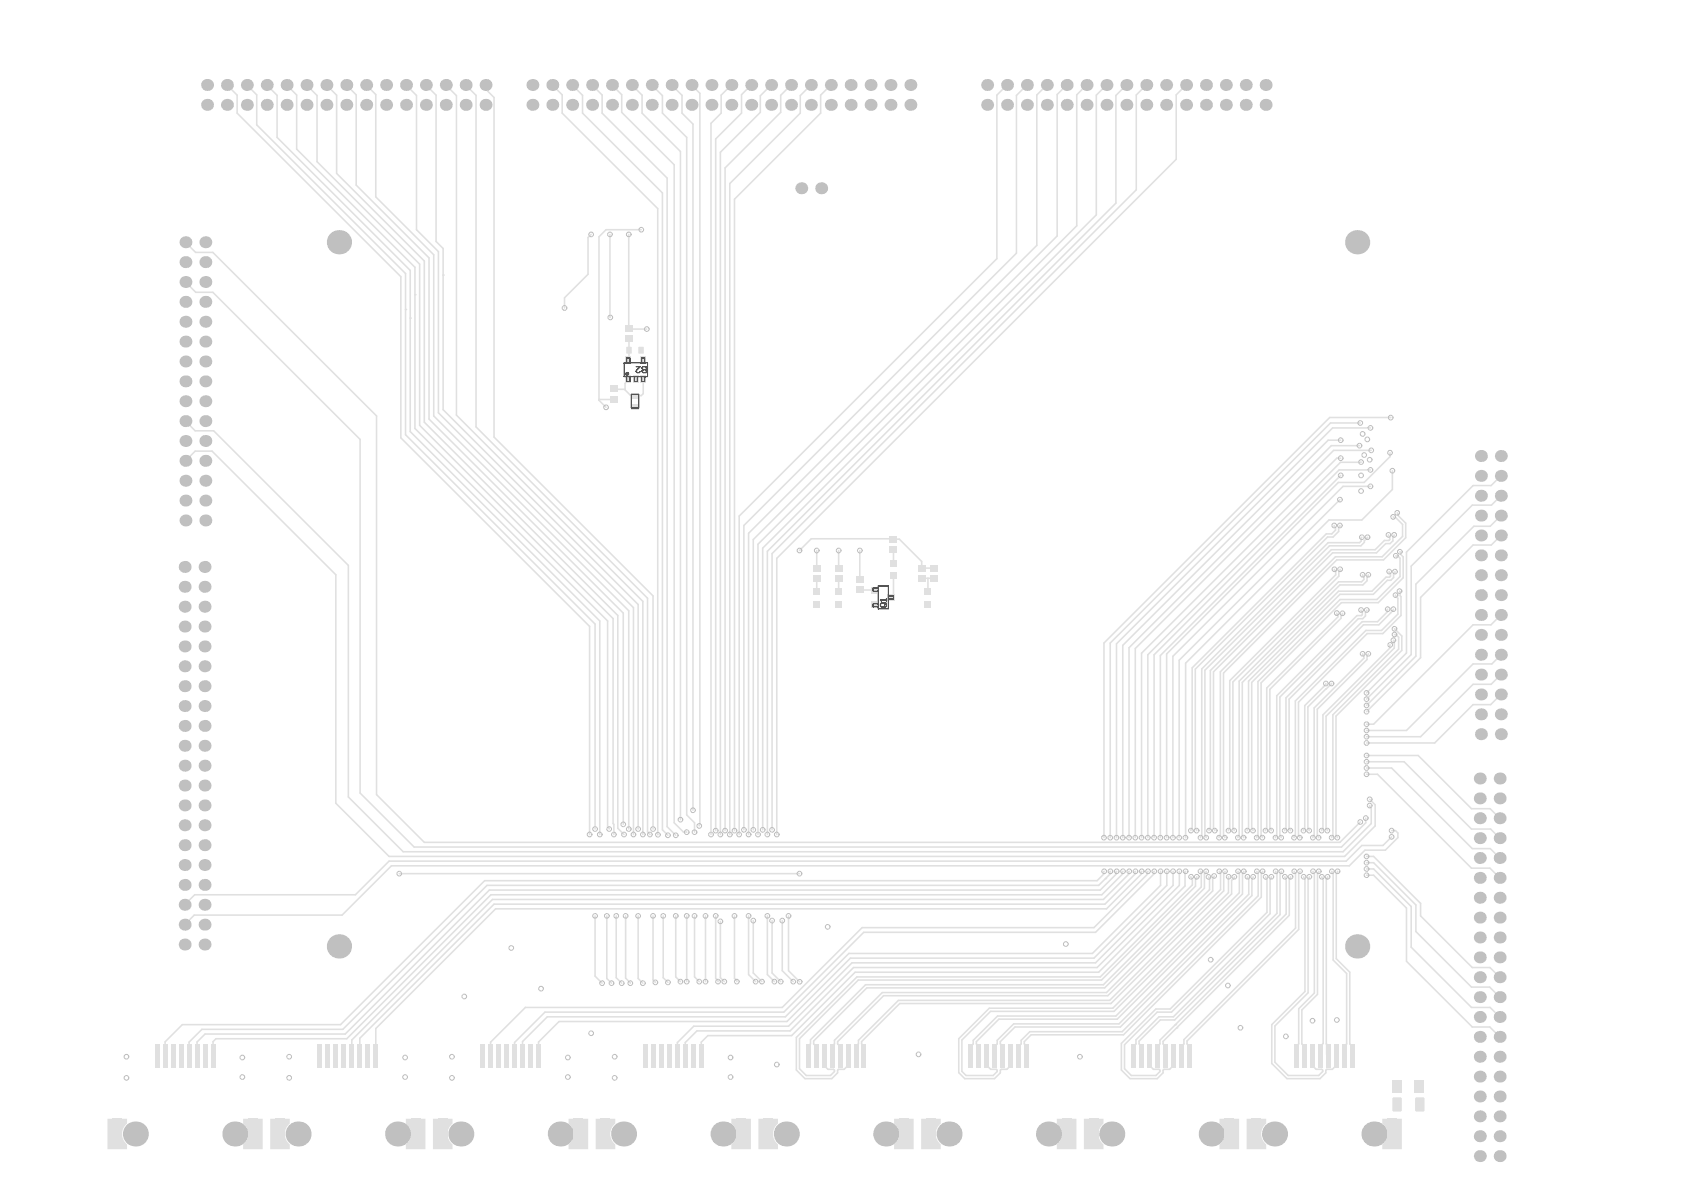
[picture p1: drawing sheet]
<svg xmlns="http://www.w3.org/2000/svg" width="297mm" height="210mm" viewBox="0 0 297 210" stroke-linecap="round" stroke-linejoin="round" font-family="sans-serif">
<g fill="#e0e0e0">
<path d="M42.9 197.3h3.4v5.4h-3.4v-.8a2.35 2.35 0 0 0 0-3.7z"/>
<path d="M19 197.3h3.4v.9a2.35 2.35 0 0 0 0 3.7v.8h-3.4z"/>
<path d="M219.9 197.3h3.4v.9a2.35 2.35 0 0 0 0 3.7v.8h-3.4z"/>
<path d="M243.8 197.3h3.5v5.4h-3.5v-.8a2.35 2.35 0 0 0 0-3.7z"/>
<path d="M162.5 197.3h3.4v.9a2.35 2.35 0 0 0 0 3.7v.8h-3.4z"/>
<path d="M186.4 197.3h3.5v5.4h-3.5v-.8a2.35 2.35 0 0 0 0-3.7z"/>
<path d="M76.4 197.3h3.4v.9a2.35 2.35 0 0 0 0 3.7v.8h-3.4z"/>
<path d="M100.3 197.3h3.4v5.4h-3.4v-.8a2.35 2.35 0 0 0 0-3.7z"/>
<path d="M47.7 197.3h3.4v.9a2.35 2.35 0 0 0 0 3.7v.8h-3.4z"/>
<path d="M71.6 197.3h3.4v5.4h-3.4v-.8a2.35 2.35 0 0 0 0-3.7z"/>
<path d="M105.1 197.3h3.4v.9a2.35 2.35 0 0 0 0 3.7v.8h-3.4z"/>
<path d="M129 197.3h3.5v5.4h-3.5v-.8a2.35 2.35 0 0 0 0-3.7z"/>
<path d="M133.8 197.3h3.4v.9a2.35 2.35 0 0 0 0 3.7v.8h-3.4z"/>
<path d="M157.7 197.3h3.5v5.4h-3.5v-.8a2.35 2.35 0 0 0 0-3.7z"/>
<path d="M191.2 197.3h3.4v.9a2.35 2.35 0 0 0 0 3.7v.8h-3.4z"/>
<path d="M215.1 197.3h3.5v5.4h-3.5v-.8a2.35 2.35 0 0 0 0-3.7z"/>
</g>
<g fill="none" stroke="#e0e0e0" stroke-width=".28">
<path d="M40 15l1.8 1.8v3.2l28.9 28.8v28.4l33.3 33.3v36.7M43.5 15l1.8 1.7v5.3l26.2 26.2v28.5l33.5 33.4v36.1M47.1 15l1.8 1.8v7.4l23.5 23.5v28.4l33.4 33.4v37.7M50.6 15l1.7 1.8v9.5l20.9 20.8v28.5l34 33.9v36.3l.3 .4M54.1 15l1.8 1.8v11.7l18.1 18.1v28.4l34.1 34.1v36.2l.2 .1v1.8M57.6 15l1.8 1.8v13.8l15.4 15.4v28.5l34.2 34.1v37.5l1.1 1.1M61.1 15l1.7 1.7v16l12.9 12.8v28.4l34.2 34.2v37.3M64.6 15l1.7 1.7v18l10.2 10.2v28.5l34.4 34.3v38.5M71.6 15l1.9 1.8v23.7l3.8 3.9v28.4l34.4 34.4v40M75.1 15l1.8 1.8v25.8l1.3 1.2v28.5l34.4 34.3v39.6M78.6 15l1.9 1.9v56.3l32.9 32.9v41.1M82.1 15l1.9 1.8v58.5l30.2 30.2v41.3l.4 .4"/>
<path d="M85.7 15l.3 .3v.8l1.1 1.1v59.9l28.1 28v41.1M97.4 15l1.8 1.7v3.3l16.8 16.8v110.4M100.9 15l1.9 1.8v3.2l14 14v112.4l1 .9M104.4 15l1.8 1.8v3.2l11.5 11.4v114.4l1.5 1.5M107.9 15l1.8 1.7v3.1l9.2 9.3v116l1.6 1.7h.6M111.5 15l1.8 1.8v3.2l6.7 6.7v117.9M115 15l1.8 1.9v3.1l4.3 4.2v119.6l1.4 1.3v1.7M118.5 15l1.8 1.8v3.2l1.9 1.9v121M122 15l1.5 1.5v128.9l-.2 .3M129 15l-1.8 1.8v3.2l-1.8 1.8v125.4M132.5 15l-1.7 1.7v3.3l-4.6 4.5v122M136 15l-1.9 1.9v2.9l-7 7.1v120.3"/>
<path d="M139.5 15l-1.8 1.8v3l-9.8 9.8v116.9M143 15l-1.8 1.9v3.1l-12.5 12.4v114.8M146.5 15l-1.7 1.8v3.2l-15.2 15.1v111.4M177.6 15l-1.8 1.8v28.8l-45.4 45.4v56.2M181.1 15l-1.8 1.8v27.9l-48.1 48v53.7M184.6 15l-1.7 1.8v26.5l-50.9 50.8v53.1M188.2 15l-1.7 1.7v24.9l-53.6 53.6v51.2M191.7 15l-1.8 1.7v23.1l-56.2 56.2v51.2M195.2 15l-1.8 1.8v21.1l-58.9 58.8v49.7M198.7 15l-1.9 1.8v19l-61.4 61.4v50M202.2 15l-1.8 1.8v16.7l-64.2 64.2v48.7M209.2 15l-1.7 1.7v11.4l-70.5 70.4v48.7"/>
<path d="M32.7 42.7l1.8 1.8h3l28.9 28.9v66.8l8.4 8.4h161.5l3.6-3.6M32.7 49.7l1.8 1.9h3l26 25.9v62.4l9.6 9.5h163.5l4.3-4.3v-.8M71.5 54.6h.1M72.4 56.1h.1M73.2 52h.1M78.2 48.5h.1M104.3 41.3l-.6 .6v6.5l-4.1 4.1v1.8M107.6 41.3v14.7M110.9 41.3v16.7h3.2M110.9 59.8v3.7l-.1 .1M113.1 40.5h-6.2l-1.2 1.3v28.8l1.2 1.2M32.7 74.3l1.7 1.7h3.3l23.7 23.7v40.9l9.7 9.6h165.8l5-4.9v-2.8l-.3-.4"/>
<path d="M105.7 70.5h.1M108.3 70.4l-2.6 .1M108.3 68.6l2 .1M110.8 66.9v.2l-.5 .5v1.2l.8 .9h.8l.1 .1h1.1l.4-.4v-2.5M236.5 77.6h-2.2l-36.3 36.2v34M239.8 78.6h-5l-35.7 35.7v33.5M239.9 74.6h-5.2l-38.9 38.8v34.4M241.7 75.5h-6.6l-38.2 38.1v34.2M241.9 79.4h-6.7l-34.9 35v33.4M245.2 79.9v.6l-4.6 4.6h-4.5l-30.3 30.3v32.4M245.3 73.7l-10.8-.1-39.8 39.8v34.4M32.7 81.3l1.7-1.7h3l21.8 21.8v40.3l9.4 9.4h168.6l5.4-5.4v-3.7l-1-1"/>
<path d="M141 97.1l2.1-2.1 15.5 .1 4 3.9v1.2h2.2M144.1 97.1v3.1M147.9 97.1v3.1M151.7 97.1v5M157.6 96.9v2.4M235.3 92.7l.3 .4v.4l-.7 .7h-1l-23.6 23.6v28.3l-.2 .4M236.3 88.1l-28.3 28.4v31.3M236.3 92.7l-.2 .4v.6l-1 1h-.9l-23.4 23.3v28.1l.3 .4M236.5 80.8h-.7l-34.4 34.4v32.6M236.5 83.9l-31.8 31.7v32.2M240.1 81.5h-3.7l-33.9 34v32.3M240.2 94.8l-.1 .6-.3 .3h-5.5l-22.3 22.3v29.4l-.2 .4"/>
<path d="M241.2 94.8v.1l-.5 .5v.3l-.7 .6h-5.5l-22 21.9v29.2l.3 .4M241.7 85.8h-4.8l-30 30v32M241.7 82.9h-5.5l-32.6 32.6v32.3M244.9 94.3l.2 .4v.5l-.1 .1h-.8l-1.6 1.7h-7.8l-21.3 21.3v27.8l-.2 .4M245.6 83v3.3l-5.4 5.4h-5.8l-25.3 25.3v30.8M245.7 91.2l.5 .1 1.2 1.2v2.1l-3.6 3.6h-8.2l-20.3 20.3v28.9l-.3 .4M245.9 94.3l-.2 .4v.7l-.5 .5h-.8l-1.6 1.6h-7.7l-21.1 21v27.6l.3 .4M246.2 98l.4 .1 .4 .4v3.2l-4.1 4h-6.5l-14.5 14.5v27.2l-.2 .4M246.4 90.5l.2 .4 1.4 1.4v2.5l-4 4h-8.2l-20 19.9v28.7l.2 .4M246.9 97.3l.1 .4 .5 .5v3.7l-4.4 4.4h-6.5l-14.2 14.2v26.9l.3 .4M264.7 90.9l-1.8 1.9h-2.9l-10.3 10.2v12.7l-8.7 8.7M264.7 94.5l-1.7 1.6h-3.2l-9.2 9.3v10.6l-9.6 9.5"/>
<path d="M264.7 83.9l-1.7 1.7h-3.2l-11.7 11.8v17.8l-7.1 7M264.7 87.4l-1.6 1.7h-3.4l-10.8 10.8v15.6l-7.9 7.8M144.1 102v2.4M147.9 102v2.4M151.7 103.9l.1 .2h2.2M157.6 101.5h.1M157.6 101.5v3.9M162.6 102h2.2M163.7 104.4h.1M163.7 102v2.4M235.4 100.4l.2 .4v.6l-18.7 18.7v26l-.2 .4M235.8 108.1l.2 .4v.3l-12.6 12.6v24.7l-.2 .4"/>
<path d="M236.4 100.4l-.2 .4v.8l-18.7 18.7v25.8l.2 .4M236.8 108.2l-.3 .4v.5l-12.5 12.5v24.5l.2 .4M240.1 107.6l.2 .4v.4l-.2 .2h-.7l-14.2 14.1v24.7l-.2 .4M240.4 101.4l.2 .4v.4l-.4 .4h-4.1l-17.5 17.5v27.3l-.3 .4M240.4 115.3l.2 .4v.4l-8.8 8.8v22.5l-.2 .4M241.1 107.6l-.2 .4v.6l-.5 .5h-.8l-13.8 13.9v24.4l.2 .4M241.4 115.3l-.3 .4v.6l-8.7 8.8v22.3l.2 .4M241.4 101.4l-.3 .4v.6l-.7 .8h-4.1l-17.2 17.2v27l.3 .4M244.8 107.5l-.1 .5-1.7 1.7h-2.7l-13.5 13.4v23l-.2 .4M245 100.8l.3 .4v.4l-.2 .2h-.6l-2.5 2.5h-5.9l-15.9 15.8v26l-.2 .4M245.2 113.8v.5l-11.8 11.8v20l-.3 .4M245.8 107.5l-.5 .6-2.1 2.1h-2.7l-13.1 13.1v22.8l.2 .4"/>
<path d="M245.8 112.9l.1 .6v.8l-12 12v19.8l.2 .4M246 110.9h.1M246 111.9l.7 .5v2.1l-11.6 11.6v21.3l-.2 .4M246 110.9l1.3 1.3v2.5l-11.6 11.6v21.1l.2 .4M246.1 100.8l-.3 .4v.7l-.5 .5h-.6l-2.5 2.4h-5.9l-15.5 15.6v25.7l.2 .4M246.2 105v.1l.4 .4v2.8l-2.9 2.9h-2.8l-12.4 12.4v23.8l-.2 .4M246.9 104.3l.1 .1v.7l.1 .1v3.4l-3.2 3.2h-2.7l-12.2 12.1v23.5l.3 .4M264.7 119l-1.7 1.7h-3.2l-9.2 9.2h-9.6M264.7 108.5l-1.7 1.7h-3.2l-17.5 17.5h-1.3M264.7 115.5l-1.6 1.6h-3.3l-11.7 11.7h-7.1M233.9 120.6l-.4 .5-3.4 3.4v21.6l-.2 .4M234.9 120.6l-4.2 4.1v21.4l.2 .4"/>
<path d="M241 136.6h2l16.6 16.5h3.2l1.7 1.7M241 135.5h4.5l14.2 14.2h3.2l1.6 1.6M241 134.4h6.7l11.9 11.8h3.3l1.6 1.6M241 133.3h9.2l9.4 9.3h3.2l1.7 1.7M264.7 122.5l-1.8 1.8h-3.1l-6.7 6.8h-12.1M70.4 154.1h70.6M114.6 147.2h.1M194.8 153.7l-.1 .5-1.2 1.1h-108l-25.4 25.4h-27.9l-3.1 3.1v2.5M195 155h.1M195.9 153.7l-.1 .5-2 2h-107.9l-25.4 25.4h-24.9l-2.2 2.2v2.5M197 153.7l-.1 .5-2.8 2.8h-107.8l-25.4 25.4h-24.7l-1.4 1.4v2.5M198.1 153.7l-.1 .5-3.7 3.6h-107.7l-25.4 25.4h-23.1l-.5 .5v2.6"/>
<path d="M199.2 153.7l-.1 .5-4.5 4.5h-107.7l-24.8 24.7v2.9M200.3 153.7l-.1 .5-5.3 5.3h-107.8l-23.6 23.6v3.2M201.4 153.7l-.1 .5-6.1 6.1h-107.8l-21.1 21.1v4.9M202.5 153.7l-.1 .5-9.4 9.4h-40.9l-14.1 14.1h-45.3l-6.2 6.1v2.5M203.6 153.7l-.1 .5-10.3 10.3h-40.9l-14 14h-42.2l-5.3 5.4v2.4M204.7 153.7v2.5l-12 12h-43l-11.2 11.2h-42l-4.3 4.3v2.6M205.8 153.7v2.5l-12.8 12.8h-43l-11.2 11.2h-40.2l-3.6 3.6v2.5M206.9 153.7v2.5l-13.7 13.6h-42.9l-11.2 11.2h-16.7l-2.9 2.9v2.4M208 153.7v2.5l-14.5 14.5h-42.9l-11.2 11.1h-16.5l-2 2.1v2.4M209.1 153.7l-.1 .1v2.5l-15.2 15.2h-43l-11.2 11.2h-14.7l-1.2 1.1v2.5M210.1 154.7l-.1 .1 .3 .2v1.1l-16.2 16.2h-42.9l-10.7 10.7v5.7l1.5 1.6h4.7l1-1.1v-.4l.2-.2h1l.7-.7v-1.6M211.1 154.7l-.2 .3v1.3l-16.6 16.6h-42.9l-10.4 10.3v5.3l1.2 1.2h4.3l.7-.7-.2-.4h-1l-.6-.7v-1.6"/>
<path d="M211.8 153.7l.1 .4v2.3l-17.3 17.3h-41.9l-9.7 9.7v.7l-.5 .5v1.7M212.8 153.7l-.4 .4v2.6l-17.5 17.6h-42l-9.4 9.3v.5l.4 .5v1.7M213.2 154.7l.1 .4v1.8l-18.1 18.2h-39.6l-8.4 8.4v.6l-.4 .5v1.7M214.2 154.5l-.3 .4v2.3l-18.5 18.4h-39.5l-8.2 8.1v.4l.5 .5v1.7M215.1 153.7l.2 .4v2.8l-19.6 19.6h-37.2l-7.1 7v.6l-.4 .5v1.7M216.1 153.7l-.3 .4v3l-19.8 19.9h-37.3l-6.7 6.7v.4l.4 .5v1.7M216.7 154.7v2.8l-20.4 20.3h-21.8l-5.4 5.4v6l1.1 1.1h5.2l1-1.1v-.4l.2-.2h1l.7-.7v-1.6M217.7 154.7v.1l-.5 .5v2.4l-20.7 20.7h-21.8l-5 5v5.6l.7 .7h4.8l.7-.7v-.2l-.2-.2h-1l-.6-.7v-1.6M218.4 153.7l.2 .4v3.4l-21.8 21.7h-20.8l-4.3 4.3v.6l-.5 .5v1.7M219.4 153.7l-.2 .4v3.6l-22.1 22.1h-20.9l-4 3.9v.4l.4 .5v1.7M220 154.7l.3 .3v2.7l-22.9 22.9h-18.6l-2.9 2.9v.6l-.4 .5v1.7M221 154.7l-.2 .3v3l-23.2 23.2h-18.6l-2.6 2.5v.4l.5 .5v1.7"/>
<path d="M221.7 153.7l.2 .4v3.9l-24 24h-16.3l-1.5 1.5v.6l-.4 .5v1.7M222.7 153.7l-.2 .4v4.1l-24.3 24.3h-16.3l-1.2 1.2v.4l.4 .5v1.7M223.2 154.7l.3 .3v5.9l-17.1 17.1h-2.5l-6.1 6v4.7l1.5 1.6h4.8l1.1-1.1v-.4l.1-.2h1l.7-.7v-1.6M224.3 154.7l-.3 .3v6.2l-17.4 17.3h-2.5l-5.7 5.8v4.2l1.1 1.2h4.4l.7-.7v-.2l-.2-.2h-1l-.6-.7v-1.6M225 153.7l.2 .4v7l-18.2 18.3h-2.6l-4 4v.7l-.5 .5v1.7M226 153.7l-.2 .4v7.2l-18.6 18.6h-2.5l-3.8 3.7v.5l.5 .5v1.7M226.6 154.7l.3 .3v6.2l-22.3 22.3v.6l-.4 .5v1.7M227.6 154.7l-.2 .3v6.5l-19.8 19.8M228.3 153.7l.2 .4v9.6l-19.7 19.7v.7l-.4 .5v1.7M229.3 153.7l-.2 .4v9.8l-19.7 19.7v.5l.4 .5v1.7M230 154.7l.2 .3v19.9l-5.9 5.8v6.9l2.7 2.7h5.8l1.1-1.1v-.4l.1-.2h1l.7-.7v-1.6M231 154.7l-.3 .3v20.1l-5.8 5.9v6.4l2.3 2.3h5.4l.7-.7v-.2l-.2-.2h-.9l-.7-.7v-1.6"/>
<path d="M231.6 153.7l.2 .4v21.1l-2.7 2.7v6.2l-.4 .5v1.7M232.6 153.7l-.2 .4v21.3l-2.8 2.8v5.9l.5 .5v1.7M233.2 154.7l.2 .3v29.1l-.5 .5v1.7M234.2 154.7l-.3 .3v29.1l.1 1.9 .3 .3M234.9 153.7l.3 .4v15.2l2.3 2.4v12.4l-.4 .5v1.7M235.9 153.7l-.2 .4v15l2.4 2.4v12.6l.4 .5v1.7M241 151.1h1.3l8.3 8.2v2.3l9.1 9.1h3.1l1.7 1.7M241 154.4h1.3l5.8 5.8v9.4l11.6 11.6h3.1l1.7 1.7M241 153.3h1.3l6.6 6.6v7.2l10.7 10.6h3.2l1.7 1.7M241 152.2h1.3l7.4 7.4v4.7l9.9 9.8h3.2l1.7 1.8M245.5 146.5h.7l.4 .4v.9l-2.2 2.2h-3.6l-2.8 2.7h-169l-8.7 8.7h-26l-1.7 1.7M245.5 147.6l-1.6 1.5h-3.7l-2.7 2.8h-168.9l-5.9 5.9h-28.4l-1.7 1.8"/>
<path d="M105 161.6v10.6l1.2 1.2M107 161.6v11l.9 .8M108.7 161.6v10.9l1 .9M110.4 161.6v10.9l.8 .9M112.6 161.6v11l.8 .8M115.2 161.6v11.2l.4 .5M117 161.6v10.9l.8 .8M119.2 161.6v10.7l.8 .8M121.1 161.6v11.5M122.5 161.6v10.7l.8 .8M124.4 161.6v11.5M126.2 161.6v11l.5 .4v.1"/>
<path d="M127.1 162.5v10l.7 .6M129.6 161.6v11l.4 .4v.1M132 161.6v10.3l1.3 1.2M132.9 162.4v9.2l1.5 1.5M135.4 161.6v10.3l1.2 1.2M136.2 162.4v9.2l1.5 1.5M138 162.4v8.8l1.9 1.9M139.1 161.6v9.6l1.9 2M207.3 180.7h.1M207.6 181.3h.1M207.6 181.3l-2.4 2.4v.4l.4 .5v1.7"/>
</g>
<g fill="none" stroke="#c0c0c0" stroke-width=".18">
<circle cx="99.6" cy="54.3" r=".41"/>
<circle cx="104.3" cy="41.3" r=".41"/>
<circle cx="107.6" cy="41.3" r=".41"/>
<circle cx="107.6" cy="56" r=".41"/>
<circle cx="110.9" cy="41.3" r=".41"/>
<circle cx="113.1" cy="40.5" r=".41"/>
<circle cx="114.1" cy="58" r=".41"/>
<circle cx="106.9" cy="71.8" r=".41"/>
<circle cx="236.5" cy="77.6" r=".41"/>
<circle cx="239.8" cy="78.6" r=".41"/>
<circle cx="239.9" cy="74.6" r=".41"/>
<circle cx="240.4" cy="76.5" r=".41"/>
<circle cx="241.2" cy="77.5" r=".41"/>
<circle cx="241.7" cy="75.5" r=".41"/>
<circle cx="241.9" cy="79.4" r=".41"/>
<circle cx="245.2" cy="79.9" r=".41"/>
<circle cx="245.3" cy="73.7" r=".41"/>
<circle cx="141" cy="97.1" r=".41"/>
<circle cx="144.1" cy="97.1" r=".41"/>
<circle cx="147.9" cy="97.1" r=".41"/>
<circle cx="151.7" cy="97.1" r=".41"/>
<circle cx="235.3" cy="92.7" r=".41"/>
<circle cx="236.3" cy="88.1" r=".41"/>
<circle cx="236.3" cy="92.7" r=".41"/>
<circle cx="236.5" cy="83.9" r=".41"/>
<circle cx="236.5" cy="80.8" r=".41"/>
<circle cx="240.1" cy="86.6" r=".41"/>
<circle cx="240.1" cy="81.5" r=".41"/>
<circle cx="240.1" cy="83.9" r=".41"/>
<circle cx="240.2" cy="94.8" r=".41"/>
<circle cx="240.6" cy="80.3" r=".41"/>
<circle cx="241.2" cy="94.8" r=".41"/>
<circle cx="241.6" cy="81.1" r=".41"/>
<circle cx="241.7" cy="82.9" r=".41"/>
<circle cx="241.7" cy="85.8" r=".41"/>
<circle cx="244.9" cy="94.3" r=".41"/>
<circle cx="245.6" cy="83" r=".41"/>
<circle cx="245.7" cy="91.2" r=".41"/>
<circle cx="245.9" cy="94.3" r=".41"/>
<circle cx="246.2" cy="98" r=".41"/>
<circle cx="246.4" cy="90.5" r=".41"/>
<circle cx="246.9" cy="97.3" r=".41"/>
<circle cx="235.4" cy="100.4" r=".41"/>
<circle cx="235.8" cy="108.1" r=".41"/>
<circle cx="236.4" cy="100.4" r=".41"/>
<circle cx="236.8" cy="108.2" r=".41"/>
<circle cx="240.1" cy="107.6" r=".41"/>
<circle cx="240.4" cy="101.4" r=".41"/>
<circle cx="240.4" cy="115.3" r=".41"/>
<circle cx="241.1" cy="107.6" r=".41"/>
<circle cx="241.4" cy="101.4" r=".41"/>
<circle cx="241.4" cy="115.3" r=".41"/>
<circle cx="244.8" cy="107.5" r=".41"/>
<circle cx="245" cy="100.8" r=".41"/>
<circle cx="245.2" cy="113.8" r=".41"/>
<circle cx="245.8" cy="107.5" r=".41"/>
<circle cx="245.8" cy="112.9" r=".41"/>
<circle cx="246" cy="110.9" r=".41"/>
<circle cx="246" cy="111.9" r=".41"/>
<circle cx="246.1" cy="100.8" r=".41"/>
<circle cx="246.2" cy="105" r=".41"/>
<circle cx="246.9" cy="104.3" r=".41"/>
<circle cx="233.9" cy="120.6" r=".41"/>
<circle cx="234.9" cy="120.6" r=".41"/>
<circle cx="241" cy="123.3" r=".41"/>
<circle cx="241" cy="134.4" r=".41"/>
<circle cx="241" cy="128.8" r=".41"/>
<circle cx="241" cy="127.7" r=".41"/>
<circle cx="241" cy="136.6" r=".41"/>
<circle cx="241" cy="125.5" r=".41"/>
<circle cx="241" cy="133.3" r=".41"/>
<circle cx="241" cy="129.9" r=".41"/>
<circle cx="241" cy="135.5" r=".41"/>
<circle cx="241" cy="124.4" r=".41"/>
<circle cx="241" cy="131.1" r=".41"/>
<circle cx="241" cy="122.2" r=".41"/>
<circle cx="70.4" cy="154.1" r=".41"/>
<circle cx="104" cy="147.2" r=".41"/>
<circle cx="105" cy="146.2" r=".41"/>
<circle cx="105.8" cy="147.2" r=".41"/>
<circle cx="107.5" cy="146.2" r=".41"/>
<circle cx="108.3" cy="147.2" r=".41"/>
<circle cx="109.9" cy="145.4" r=".41"/>
<circle cx="110.1" cy="147.2" r=".41"/>
<circle cx="110.9" cy="146.2" r=".41"/>
<circle cx="111.7" cy="147.2" r=".41"/>
<circle cx="112.6" cy="146.2" r=".41"/>
<circle cx="113.4" cy="147.2" r=".41"/>
<circle cx="114.6" cy="147.2" r=".41"/>
<circle cx="115.2" cy="146.2" r=".41"/>
<circle cx="116" cy="147.2" r=".41"/>
<circle cx="117.8" cy="147.3" r=".41"/>
<circle cx="119.2" cy="147.3" r=".41"/>
<circle cx="120" cy="144.6" r=".41"/>
<circle cx="121.1" cy="146.8" r=".41"/>
<circle cx="122.2" cy="142.9" r=".41"/>
<circle cx="122.5" cy="146.8" r=".41"/>
<circle cx="123.3" cy="145.7" r=".41"/>
<circle cx="125.4" cy="147.2" r=".41"/>
<circle cx="126.2" cy="146.5" r=".41"/>
<circle cx="127.1" cy="147.2" r=".41"/>
<circle cx="127.9" cy="146.5" r=".41"/>
<circle cx="128.7" cy="147.2" r=".41"/>
<circle cx="129.6" cy="146.5" r=".41"/>
<circle cx="130.4" cy="147.2" r=".41"/>
<circle cx="131.2" cy="146.4" r=".41"/>
<circle cx="132" cy="147.2" r=".41"/>
<circle cx="132.9" cy="146.4" r=".41"/>
<circle cx="133.7" cy="147.2" r=".41"/>
<circle cx="134.5" cy="146.4" r=".41"/>
<circle cx="135.4" cy="147.2" r=".41"/>
<circle cx="136.2" cy="146.4" r=".41"/>
<circle cx="137" cy="147.2" r=".41"/>
<circle cx="141" cy="154.1" r=".41"/>
<circle cx="194.7" cy="147.8" r=".41"/>
<circle cx="194.8" cy="153.7" r=".41"/>
<circle cx="195.8" cy="147.8" r=".41"/>
<circle cx="195.9" cy="153.7" r=".41"/>
<circle cx="196.9" cy="147.8" r=".41"/>
<circle cx="197" cy="153.7" r=".41"/>
<circle cx="198" cy="147.8" r=".41"/>
<circle cx="198.1" cy="153.7" r=".41"/>
<circle cx="199.1" cy="147.8" r=".41"/>
<circle cx="199.2" cy="153.7" r=".41"/>
<circle cx="200.3" cy="147.8" r=".41"/>
<circle cx="200.3" cy="153.7" r=".41"/>
<circle cx="201.4" cy="147.8" r=".41"/>
<circle cx="201.4" cy="153.7" r=".41"/>
<circle cx="202.5" cy="147.8" r=".41"/>
<circle cx="202.5" cy="153.7" r=".41"/>
<circle cx="203.6" cy="147.8" r=".41"/>
<circle cx="203.6" cy="153.7" r=".41"/>
<circle cx="204.7" cy="147.8" r=".41"/>
<circle cx="204.7" cy="153.7" r=".41"/>
<circle cx="205.8" cy="147.8" r=".41"/>
<circle cx="205.8" cy="153.7" r=".41"/>
<circle cx="206.9" cy="147.8" r=".41"/>
<circle cx="206.9" cy="153.7" r=".41"/>
<circle cx="208" cy="147.8" r=".41"/>
<circle cx="208" cy="153.7" r=".41"/>
<circle cx="209.1" cy="147.8" r=".41"/>
<circle cx="209.1" cy="153.7" r=".41"/>
<circle cx="210.1" cy="146.5" r=".41"/>
<circle cx="210.1" cy="154.7" r=".41"/>
<circle cx="211.1" cy="146.5" r=".41"/>
<circle cx="211.1" cy="154.7" r=".41"/>
<circle cx="211.8" cy="153.7" r=".41"/>
<circle cx="211.8" cy="147.8" r=".41"/>
<circle cx="212.8" cy="153.7" r=".41"/>
<circle cx="212.8" cy="147.8" r=".41"/>
<circle cx="213.2" cy="154.7" r=".41"/>
<circle cx="213.3" cy="146.5" r=".41"/>
<circle cx="214.2" cy="154.5" r=".41"/>
<circle cx="214.3" cy="146.5" r=".41"/>
<circle cx="215" cy="147.8" r=".41"/>
<circle cx="215.1" cy="153.7" r=".41"/>
<circle cx="216" cy="147.8" r=".41"/>
<circle cx="216.1" cy="153.7" r=".41"/>
<circle cx="216.7" cy="146.5" r=".41"/>
<circle cx="216.7" cy="154.7" r=".41"/>
<circle cx="217.7" cy="146.5" r=".41"/>
<circle cx="217.7" cy="154.7" r=".41"/>
<circle cx="218.3" cy="147.8" r=".41"/>
<circle cx="218.4" cy="153.7" r=".41"/>
<circle cx="219.4" cy="147.8" r=".41"/>
<circle cx="219.4" cy="153.7" r=".41"/>
<circle cx="220" cy="146.5" r=".41"/>
<circle cx="220" cy="154.7" r=".41"/>
<circle cx="221" cy="146.5" r=".41"/>
<circle cx="221" cy="154.7" r=".41"/>
<circle cx="221.7" cy="147.8" r=".41"/>
<circle cx="221.7" cy="153.7" r=".41"/>
<circle cx="222.7" cy="147.8" r=".41"/>
<circle cx="222.7" cy="153.7" r=".41"/>
<circle cx="223.2" cy="146.5" r=".41"/>
<circle cx="223.2" cy="154.7" r=".41"/>
<circle cx="224.2" cy="146.5" r=".41"/>
<circle cx="224.3" cy="154.7" r=".41"/>
<circle cx="225" cy="147.8" r=".41"/>
<circle cx="225" cy="153.7" r=".41"/>
<circle cx="226" cy="147.8" r=".41"/>
<circle cx="226" cy="153.7" r=".41"/>
<circle cx="226.6" cy="146.5" r=".41"/>
<circle cx="226.6" cy="154.7" r=".41"/>
<circle cx="227.6" cy="146.5" r=".41"/>
<circle cx="227.6" cy="154.7" r=".41"/>
<circle cx="228.3" cy="147.8" r=".41"/>
<circle cx="228.3" cy="153.7" r=".41"/>
<circle cx="229.3" cy="147.8" r=".41"/>
<circle cx="229.3" cy="153.7" r=".41"/>
<circle cx="229.9" cy="146.5" r=".41"/>
<circle cx="230" cy="154.7" r=".41"/>
<circle cx="230.9" cy="146.5" r=".41"/>
<circle cx="231" cy="154.7" r=".41"/>
<circle cx="231.6" cy="147.8" r=".41"/>
<circle cx="231.6" cy="153.7" r=".41"/>
<circle cx="232.6" cy="147.8" r=".41"/>
<circle cx="232.6" cy="153.7" r=".41"/>
<circle cx="233.1" cy="146.5" r=".41"/>
<circle cx="233.2" cy="154.7" r=".41"/>
<circle cx="234.1" cy="146.5" r=".41"/>
<circle cx="234.2" cy="154.7" r=".41"/>
<circle cx="234.9" cy="147.8" r=".41"/>
<circle cx="234.9" cy="153.7" r=".41"/>
<circle cx="235.9" cy="147.8" r=".41"/>
<circle cx="235.9" cy="153.7" r=".41"/>
<circle cx="239.9" cy="145" r=".41"/>
<circle cx="240.9" cy="144.3" r=".41"/>
<circle cx="241" cy="152.2" r=".41"/>
<circle cx="241" cy="154.4" r=".41"/>
<circle cx="241" cy="153.3" r=".41"/>
<circle cx="241" cy="151.1" r=".41"/>
<circle cx="241.6" cy="142.1" r=".41"/>
<circle cx="241.6" cy="141" r=".41"/>
<circle cx="245.5" cy="146.5" r=".41"/>
<circle cx="245.5" cy="147.6" r=".41"/>
<circle cx="81.9" cy="175.8" r=".41"/>
<circle cx="90.2" cy="167.2" r=".41"/>
<circle cx="95.4" cy="174.4" r=".41"/>
<circle cx="105" cy="161.6" r=".41"/>
<circle cx="106.2" cy="173.4" r=".41"/>
<circle cx="107" cy="161.6" r=".41"/>
<circle cx="107.9" cy="173.4" r=".41"/>
<circle cx="108.7" cy="161.6" r=".41"/>
<circle cx="109.7" cy="173.4" r=".41"/>
<circle cx="110.4" cy="161.6" r=".41"/>
<circle cx="111.2" cy="173.4" r=".41"/>
<circle cx="112.6" cy="161.6" r=".41"/>
<circle cx="113.4" cy="173.4" r=".41"/>
<circle cx="115.2" cy="161.6" r=".41"/>
<circle cx="115.6" cy="173.3" r=".41"/>
<circle cx="117" cy="161.6" r=".41"/>
<circle cx="117.8" cy="173.3" r=".41"/>
<circle cx="119.2" cy="161.6" r=".41"/>
<circle cx="120" cy="173.1" r=".41"/>
<circle cx="121.1" cy="173.1" r=".41"/>
<circle cx="121.1" cy="161.6" r=".41"/>
<circle cx="122.5" cy="161.6" r=".41"/>
<circle cx="123.3" cy="173.1" r=".41"/>
<circle cx="124.4" cy="173.1" r=".41"/>
<circle cx="124.4" cy="161.6" r=".41"/>
<circle cx="126.2" cy="161.6" r=".41"/>
<circle cx="126.7" cy="173.1" r=".41"/>
<circle cx="127.1" cy="162.5" r=".41"/>
<circle cx="127.8" cy="173.1" r=".41"/>
<circle cx="129.6" cy="161.6" r=".41"/>
<circle cx="130" cy="173.1" r=".41"/>
<circle cx="132" cy="161.6" r=".41"/>
<circle cx="132.9" cy="162.4" r=".41"/>
<circle cx="133.3" cy="173.1" r=".41"/>
<circle cx="134.4" cy="173.1" r=".41"/>
<circle cx="135.4" cy="161.6" r=".41"/>
<circle cx="136.2" cy="162.4" r=".41"/>
<circle cx="136.6" cy="173.1" r=".41"/>
<circle cx="137.7" cy="173.1" r=".41"/>
<circle cx="138" cy="162.4" r=".41"/>
<circle cx="139.1" cy="161.6" r=".41"/>
<circle cx="139.9" cy="173.1" r=".41"/>
<circle cx="141" cy="173.2" r=".41"/>
<circle cx="146" cy="163.5" r=".41"/>
<circle cx="188" cy="166.5" r=".41"/>
<circle cx="213.6" cy="169.3" r=".41"/>
<circle cx="216.6" cy="173.8" r=".41"/>
<circle cx="235.8" cy="179.9" r=".41"/>
<circle cx="22.3" cy="186.4" r=".41"/>
<circle cx="22.3" cy="190.1" r=".41"/>
<circle cx="42.7" cy="186.5" r=".41"/>
<circle cx="42.7" cy="190" r=".41"/>
<circle cx="51" cy="186.4" r=".41"/>
<circle cx="51" cy="190.1" r=".41"/>
<circle cx="71.5" cy="186.5" r=".41"/>
<circle cx="71.5" cy="190" r=".41"/>
<circle cx="79.7" cy="186.4" r=".41"/>
<circle cx="79.7" cy="190.1" r=".41"/>
<circle cx="100.2" cy="186.5" r=".41"/>
<circle cx="100.2" cy="190" r=".41"/>
<circle cx="104.3" cy="182.3" r=".41"/>
<circle cx="108.4" cy="186.4" r=".41"/>
<circle cx="108.4" cy="190.1" r=".41"/>
<circle cx="128.9" cy="186.5" r=".41"/>
<circle cx="128.9" cy="190" r=".41"/>
<circle cx="137" cy="187.8" r=".41"/>
<circle cx="162" cy="186" r=".41"/>
<circle cx="190.5" cy="186.4" r=".41"/>
<circle cx="218.8" cy="181.3" r=".41"/>
<circle cx="226.8" cy="182.8" r=".41"/>
<circle cx="231.5" cy="180" r=".41"/>
</g>
<g fill="#c0c0c0">
<circle cx="54.1" cy="15" r="1.05"/>
<circle cx="57.6" cy="15" r="1.05"/>
<circle cx="61.1" cy="15" r="1.05"/>
<circle cx="64.6" cy="15" r="1.05"/>
<circle cx="68.1" cy="15" r="1.05"/>
<circle cx="71.6" cy="15" r="1.05"/>
<circle cx="75.1" cy="15" r="1.05"/>
<circle cx="78.6" cy="15" r="1.05"/>
<circle cx="82.1" cy="15" r="1.05"/>
<circle cx="85.7" cy="15" r="1.05"/>
<circle cx="93.9" cy="15" r="1.05"/>
<circle cx="97.4" cy="15" r="1.05"/>
<circle cx="100.9" cy="18.5" r="1.05"/>
<circle cx="100.9" cy="15" r="1.05"/>
<circle cx="104.4" cy="18.5" r="1.05"/>
<circle cx="104.4" cy="15" r="1.05"/>
<circle cx="57.6" cy="18.5" r="1.05"/>
<circle cx="61.1" cy="18.5" r="1.05"/>
<circle cx="64.6" cy="18.5" r="1.05"/>
<circle cx="68.1" cy="18.5" r="1.05"/>
<circle cx="71.6" cy="18.5" r="1.05"/>
<circle cx="75.1" cy="18.5" r="1.05"/>
<circle cx="78.6" cy="18.5" r="1.05"/>
<circle cx="82.1" cy="18.5" r="1.05"/>
<circle cx="85.7" cy="18.5" r="1.05"/>
<circle cx="93.9" cy="18.5" r="1.05"/>
<circle cx="97.4" cy="18.5" r="1.05"/>
<circle cx="59.8" cy="42.7" r="2.14"/>
<circle cx="122" cy="18.5" r="1.05"/>
<circle cx="125.5" cy="18.5" r="1.05"/>
<circle cx="129" cy="18.5" r="1.05"/>
<circle cx="132.5" cy="18.5" r="1.05"/>
<circle cx="136" cy="18.5" r="1.05"/>
<circle cx="139.5" cy="18.5" r="1.05"/>
<circle cx="141.3" cy="33.2" r="1.05"/>
<circle cx="143" cy="18.5" r="1.05"/>
<circle cx="144.8" cy="33.2" r="1.05"/>
<circle cx="107.9" cy="18.5" r="1.05"/>
<circle cx="107.9" cy="15" r="1.05"/>
<circle cx="111.5" cy="18.5" r="1.05"/>
<circle cx="111.5" cy="15" r="1.05"/>
<circle cx="115" cy="18.5" r="1.05"/>
<circle cx="115" cy="15" r="1.05"/>
<circle cx="118.5" cy="18.5" r="1.05"/>
<circle cx="118.5" cy="15" r="1.05"/>
<circle cx="122" cy="15" r="1.05"/>
<circle cx="125.5" cy="15" r="1.05"/>
<circle cx="129" cy="15" r="1.05"/>
<circle cx="132.5" cy="15" r="1.05"/>
<circle cx="136" cy="15" r="1.05"/>
<circle cx="139.5" cy="15" r="1.05"/>
<circle cx="143" cy="15" r="1.05"/>
<circle cx="146.5" cy="15" r="1.05"/>
<circle cx="196.1" cy="200" r="2.21"/>
<circle cx="184.9" cy="200" r="2.21"/>
<circle cx="167.4" cy="200" r="2.21"/>
<circle cx="213.7" cy="200" r="2.21"/>
<circle cx="224.8" cy="200" r="2.21"/>
<circle cx="261" cy="203.9" r="1.05"/>
<circle cx="239.4" cy="166.9" r="2.14"/>
<circle cx="261" cy="196.9" r="1.05"/>
<circle cx="261" cy="193.4" r="1.05"/>
<circle cx="261" cy="189.9" r="1.05"/>
<circle cx="261" cy="172.4" r="1.05"/>
<circle cx="261" cy="168.9" r="1.05"/>
<circle cx="261" cy="165.4" r="1.05"/>
<circle cx="242.4" cy="200" r="2.21"/>
<circle cx="261" cy="147.8" r="1.05"/>
<circle cx="261" cy="144.3" r="1.05"/>
<circle cx="261" cy="137.3" r="1.05"/>
<circle cx="264.5" cy="203.9" r="1.05"/>
<circle cx="261" cy="200.4" r="1.05"/>
<circle cx="264.5" cy="200.4" r="1.05"/>
<circle cx="264.5" cy="196.9" r="1.05"/>
<circle cx="264.5" cy="193.4" r="1.05"/>
<circle cx="264.5" cy="189.9" r="1.05"/>
<circle cx="261" cy="186.4" r="1.05"/>
<circle cx="264.5" cy="186.4" r="1.05"/>
<circle cx="261" cy="182.9" r="1.05"/>
<circle cx="264.5" cy="182.9" r="1.05"/>
<circle cx="261" cy="179.4" r="1.05"/>
<circle cx="264.5" cy="179.4" r="1.05"/>
<circle cx="261" cy="175.9" r="1.05"/>
<circle cx="264.5" cy="175.9" r="1.05"/>
<circle cx="264.5" cy="172.4" r="1.05"/>
<circle cx="264.5" cy="168.9" r="1.05"/>
<circle cx="264.5" cy="165.4" r="1.05"/>
<circle cx="261" cy="161.9" r="1.05"/>
<circle cx="264.5" cy="161.9" r="1.05"/>
<circle cx="261" cy="158.4" r="1.05"/>
<circle cx="264.5" cy="158.4" r="1.05"/>
<circle cx="261" cy="154.8" r="1.05"/>
<circle cx="264.5" cy="154.8" r="1.05"/>
<circle cx="261" cy="151.3" r="1.05"/>
<circle cx="264.5" cy="151.3" r="1.05"/>
<circle cx="264.5" cy="147.8" r="1.05"/>
<circle cx="264.5" cy="144.3" r="1.05"/>
<circle cx="261" cy="140.8" r="1.05"/>
<circle cx="264.5" cy="140.8" r="1.05"/>
<circle cx="264.5" cy="137.3" r="1.05"/>
<circle cx="261.2" cy="129.5" r="1.05"/>
<circle cx="264.7" cy="129.5" r="1.05"/>
<circle cx="261.2" cy="126" r="1.05"/>
<circle cx="264.7" cy="126" r="1.05"/>
<circle cx="261.2" cy="122.5" r="1.05"/>
<circle cx="264.7" cy="122.5" r="1.05"/>
<circle cx="261.2" cy="119" r="1.05"/>
<circle cx="264.7" cy="119" r="1.05"/>
<circle cx="261.2" cy="115.5" r="1.05"/>
<circle cx="264.7" cy="115.5" r="1.05"/>
<circle cx="261.2" cy="112" r="1.05"/>
<circle cx="264.7" cy="112" r="1.05"/>
<circle cx="261.2" cy="108.5" r="1.05"/>
<circle cx="264.7" cy="108.5" r="1.05"/>
<circle cx="261.2" cy="105" r="1.05"/>
<circle cx="264.7" cy="105" r="1.05"/>
<circle cx="261.2" cy="101.5" r="1.05"/>
<circle cx="264.7" cy="101.5" r="1.05"/>
<circle cx="261.2" cy="98" r="1.05"/>
<circle cx="264.7" cy="98" r="1.05"/>
<circle cx="261.2" cy="94.5" r="1.05"/>
<circle cx="264.7" cy="94.5" r="1.05"/>
<circle cx="261.2" cy="90.9" r="1.05"/>
<circle cx="264.7" cy="90.9" r="1.05"/>
<circle cx="261.2" cy="87.4" r="1.05"/>
<circle cx="264.7" cy="87.4" r="1.05"/>
<circle cx="23.9" cy="200" r="2.21"/>
<circle cx="156.2" cy="200" r="2.21"/>
<circle cx="188.2" cy="18.5" r="1.05"/>
<circle cx="150.1" cy="18.5" r="1.05"/>
<circle cx="157.1" cy="18.5" r="1.05"/>
<circle cx="174.1" cy="18.5" r="1.05"/>
<circle cx="177.6" cy="18.5" r="1.05"/>
<circle cx="181.1" cy="18.5" r="1.05"/>
<circle cx="184.6" cy="18.5" r="1.05"/>
<circle cx="146.5" cy="18.5" r="1.05"/>
<circle cx="160.6" cy="18.5" r="1.05"/>
<circle cx="153.6" cy="18.5" r="1.05"/>
<circle cx="191.7" cy="18.5" r="1.05"/>
<circle cx="195.2" cy="18.5" r="1.05"/>
<circle cx="198.7" cy="18.5" r="1.05"/>
<circle cx="202.2" cy="18.5" r="1.05"/>
<circle cx="205.7" cy="18.5" r="1.05"/>
<circle cx="209.2" cy="18.5" r="1.05"/>
<circle cx="181.1" cy="15" r="1.05"/>
<circle cx="174.1" cy="15" r="1.05"/>
<circle cx="157.1" cy="15" r="1.05"/>
<circle cx="150.1" cy="15" r="1.05"/>
<circle cx="153.6" cy="15" r="1.05"/>
<circle cx="160.6" cy="15" r="1.05"/>
<circle cx="184.6" cy="15" r="1.05"/>
<circle cx="188.2" cy="15" r="1.05"/>
<circle cx="177.6" cy="15" r="1.05"/>
<circle cx="191.7" cy="15" r="1.05"/>
<circle cx="195.2" cy="15" r="1.05"/>
<circle cx="198.7" cy="15" r="1.05"/>
<circle cx="202.2" cy="15" r="1.05"/>
<circle cx="205.7" cy="15" r="1.05"/>
<circle cx="209.2" cy="15" r="1.05"/>
<circle cx="264.7" cy="83.9" r="1.05"/>
<circle cx="261.2" cy="83.9" r="1.05"/>
<circle cx="261.2" cy="80.4" r="1.05"/>
<circle cx="264.7" cy="80.4" r="1.05"/>
<circle cx="223.2" cy="15" r="1.05"/>
<circle cx="239.4" cy="42.7" r="2.14"/>
<circle cx="212.7" cy="18.5" r="1.05"/>
<circle cx="216.2" cy="18.5" r="1.05"/>
<circle cx="219.7" cy="18.5" r="1.05"/>
<circle cx="223.2" cy="18.5" r="1.05"/>
<circle cx="212.7" cy="15" r="1.05"/>
<circle cx="216.2" cy="15" r="1.05"/>
<circle cx="219.7" cy="15" r="1.05"/>
<circle cx="138.7" cy="200" r="2.21"/>
<circle cx="127.5" cy="200" r="2.21"/>
<circle cx="32.6" cy="166.6" r="1.05"/>
<circle cx="36.1" cy="166.6" r="1.05"/>
<circle cx="41.4" cy="200" r="2.21"/>
<circle cx="70.1" cy="200" r="2.21"/>
<circle cx="52.6" cy="200" r="2.21"/>
<circle cx="59.8" cy="166.9" r="2.14"/>
<circle cx="110" cy="200" r="2.21"/>
<circle cx="32.6" cy="163.1" r="1.05"/>
<circle cx="32.6" cy="159.6" r="1.05"/>
<circle cx="32.6" cy="156.1" r="1.05"/>
<circle cx="32.6" cy="152.6" r="1.05"/>
<circle cx="32.6" cy="138.6" r="1.05"/>
<circle cx="32.6" cy="142.1" r="1.05"/>
<circle cx="32.6" cy="149.1" r="1.05"/>
<circle cx="32.6" cy="145.6" r="1.05"/>
<circle cx="36.1" cy="163.1" r="1.05"/>
<circle cx="36.1" cy="159.6" r="1.05"/>
<circle cx="36.1" cy="156.1" r="1.05"/>
<circle cx="36.1" cy="149.1" r="1.05"/>
<circle cx="36.1" cy="152.6" r="1.05"/>
<circle cx="36.1" cy="145.6" r="1.05"/>
<circle cx="36.1" cy="142.1" r="1.05"/>
<circle cx="32.6" cy="135.1" r="1.05"/>
<circle cx="32.6" cy="131.6" r="1.05"/>
<circle cx="32.6" cy="128" r="1.05"/>
<circle cx="32.6" cy="124.5" r="1.05"/>
<circle cx="32.6" cy="121" r="1.05"/>
<circle cx="32.6" cy="117.5" r="1.05"/>
<circle cx="32.6" cy="114" r="1.05"/>
<circle cx="32.6" cy="110.5" r="1.05"/>
<circle cx="32.6" cy="107" r="1.05"/>
<circle cx="32.6" cy="103.5" r="1.05"/>
<circle cx="32.6" cy="100" r="1.05"/>
<circle cx="32.7" cy="91.8" r="1.05"/>
<circle cx="32.7" cy="88.3" r="1.05"/>
<circle cx="32.7" cy="84.8" r="1.05"/>
<circle cx="32.7" cy="81.3" r="1.05"/>
<circle cx="36.1" cy="138.6" r="1.05"/>
<circle cx="36.1" cy="135.1" r="1.05"/>
<circle cx="36.1" cy="131.6" r="1.05"/>
<circle cx="36.1" cy="128" r="1.05"/>
<circle cx="36.1" cy="124.5" r="1.05"/>
<circle cx="36.1" cy="121" r="1.05"/>
<circle cx="36.1" cy="117.5" r="1.05"/>
<circle cx="36.1" cy="114" r="1.05"/>
<circle cx="36.1" cy="110.5" r="1.05"/>
<circle cx="36.1" cy="107" r="1.05"/>
<circle cx="36.1" cy="103.5" r="1.05"/>
<circle cx="36.1" cy="100" r="1.05"/>
<circle cx="36.2" cy="91.8" r="1.05"/>
<circle cx="36.2" cy="88.3" r="1.05"/>
<circle cx="36.2" cy="84.8" r="1.05"/>
<circle cx="36.2" cy="81.3" r="1.05"/>
<circle cx="36.2" cy="77.8" r="1.05"/>
<circle cx="32.7" cy="77.8" r="1.05"/>
<circle cx="32.7" cy="74.3" r="1.05"/>
<circle cx="32.7" cy="70.8" r="1.05"/>
<circle cx="32.7" cy="53.2" r="1.05"/>
<circle cx="32.7" cy="49.7" r="1.05"/>
<circle cx="32.7" cy="46.2" r="1.05"/>
<circle cx="32.7" cy="42.7" r="1.05"/>
<circle cx="32.7" cy="67.3" r="1.05"/>
<circle cx="32.7" cy="63.8" r="1.05"/>
<circle cx="32.7" cy="60.3" r="1.05"/>
<circle cx="32.7" cy="56.7" r="1.05"/>
<circle cx="36.2" cy="74.3" r="1.05"/>
<circle cx="36.2" cy="70.8" r="1.05"/>
<circle cx="36.2" cy="42.7" r="1.05"/>
<circle cx="36.2" cy="46.2" r="1.05"/>
<circle cx="36.2" cy="49.7" r="1.05"/>
<circle cx="36.2" cy="53.2" r="1.05"/>
<circle cx="36.2" cy="56.7" r="1.05"/>
<circle cx="36.2" cy="60.3" r="1.05"/>
<circle cx="36.2" cy="63.8" r="1.05"/>
<circle cx="36.2" cy="67.3" r="1.05"/>
<circle cx="36.5" cy="15" r="1.05"/>
<circle cx="36.5" cy="18.5" r="1.05"/>
<circle cx="40" cy="18.5" r="1.05"/>
<circle cx="40" cy="15" r="1.05"/>
<circle cx="43.5" cy="18.5" r="1.05"/>
<circle cx="43.5" cy="15" r="1.05"/>
<circle cx="47.1" cy="18.5" r="1.05"/>
<circle cx="47.1" cy="15" r="1.05"/>
<circle cx="50.6" cy="18.5" r="1.05"/>
<circle cx="50.6" cy="15" r="1.05"/>
<circle cx="54.1" cy="18.5" r="1.05"/>
<circle cx="81.3" cy="200" r="2.21"/>
<circle cx="98.8" cy="200" r="2.21"/>
</g>
<g fill="#e0e0e0">
<path d="M111.4 69.3h1.2v1h-1.2z" fill-rule="evenodd"/>
<path d="M111.4 71.2h1.2v1h-1.2z" fill-rule="evenodd"/>
<path d="M153.8 103.5h1.2v1.1h-1.2z" fill-rule="evenodd"/>
<path d="M153.8 106.1h1.2v1.1h-1.2z" fill-rule="evenodd"/>
<path d="M156.6 104.8h1.2v1.1h-1.2z" fill-rule="evenodd"/>
<path d="M143.5 106.1h1.1v1.1h-1.1z" fill-rule="evenodd"/>
<path d="M147.4 106.1h1.1v1.1h-1.1z" fill-rule="evenodd"/>
<path d="M163.1 106.1h1.1v1.1h-1.1z" fill-rule="evenodd"/>
<path d="M111.7 66.3h.9v1.2h-.9z" fill-rule="evenodd"/>
<path d="M112.6 61.3l.1-.1h.7l.2 .1v.9l-.2 .2h-.7l-.1-.2z" fill-rule="evenodd"/>
<path d="M113 62.9h.9v1.3h-.9z" fill-rule="evenodd"/>
<path d="M249.5 190.5h1.6v2.3h-1.6z" fill-rule="evenodd"/>
<path d="M249.6 193.8l.3-.2h1.1l.3 .2v2l-.3 .3h-1.1l-.3-.3z" fill-rule="evenodd"/>
<path d="M37.2 184.1h.8v4.3h-.8z" fill-rule="evenodd"/>
<path d="M35.7 184.1h.9v4.3h-.9z" fill-rule="evenodd"/>
<path d="M34.3 184.1h.9v4.3h-.9z" fill-rule="evenodd"/>
<path d="M32.9 184.1h.9v4.3h-.9z" fill-rule="evenodd"/>
<path d="M31.5 184.1h.9v4.3h-.9z" fill-rule="evenodd"/>
<path d="M30.1 184.1h.9v4.3h-.9z" fill-rule="evenodd"/>
<path d="M28.7 184.1h.8v4.3h-.8z" fill-rule="evenodd"/>
<path d="M27.3 184.1h.8v4.3h-.8z" fill-rule="evenodd"/>
<path d="M43.8 197.3h1.6v5.4h-1.6z" fill-rule="evenodd"/>
<path d="M19.9 197.3h1.6v5.4h-1.6z" fill-rule="evenodd"/>
<path d="M245.6 193.8l.3-.2h1.1l.3 .2v2l-.3 .3h-1.1l-.3-.3z" fill-rule="evenodd"/>
<path d="M245.6 190.5h1.7v2.3h-1.7z" fill-rule="evenodd"/>
<path d="M220.8 197.3h1.6v5.4h-1.6z" fill-rule="evenodd"/>
<path d="M244.7 197.3h1.7v5.4h-1.7z" fill-rule="evenodd"/>
<path d="M163.4 197.3h1.6v5.4h-1.6z" fill-rule="evenodd"/>
<path d="M187.3 197.3h1.7v5.4h-1.7z" fill-rule="evenodd"/>
<path d="M77.3 197.3h1.6v5.4h-1.6z" fill-rule="evenodd"/>
<path d="M101.2 197.3h1.7v5.4h-1.7z" fill-rule="evenodd"/>
<path d="M48.6 197.3h1.6v5.4h-1.6z" fill-rule="evenodd"/>
<path d="M72.5 197.3h1.6v5.4h-1.6z" fill-rule="evenodd"/>
<path d="M106 197.3h1.6v5.4h-1.6z" fill-rule="evenodd"/>
<path d="M129.9 197.3h1.7v5.4h-1.7z" fill-rule="evenodd"/>
<path d="M134.7 197.3h1.6v5.4h-1.6z" fill-rule="evenodd"/>
<path d="M158.6 197.3h1.7v5.4h-1.7z" fill-rule="evenodd"/>
<path d="M192.1 197.3h1.6v5.4h-1.6z" fill-rule="evenodd"/>
<path d="M216 197.3h1.7v5.4h-1.7z" fill-rule="evenodd"/>
<path d="M156.9 96.3h1.4v1.2h-1.4z" fill-rule="evenodd"/>
<path d="M156.9 94.5h1.4v1.2h-1.4z" fill-rule="evenodd"/>
<path d="M157 98.8h1.2v1.1h-1.2z" fill-rule="evenodd"/>
<path d="M157 101h1.2v1.1h-1.2z" fill-rule="evenodd"/>
<path d="M143.4 99.6h1.3v1.2h-1.3z" fill-rule="evenodd"/>
<path d="M143.4 101.4h1.3v1.2h-1.3z" fill-rule="evenodd"/>
<path d="M147.3 99.6h1.3v1.2h-1.3z" fill-rule="evenodd"/>
<path d="M147.3 101.4h1.3v1.2h-1.3z" fill-rule="evenodd"/>
<path d="M161.9 101.4h1.3v1.2h-1.3z" fill-rule="evenodd"/>
<path d="M161.9 99.6h1.3v1.2h-1.3z" fill-rule="evenodd"/>
<path d="M164.1 101.4h1.3v1.2h-1.3z" fill-rule="evenodd"/>
<path d="M164.1 99.6h1.3v1.2h-1.3z" fill-rule="evenodd"/>
<path d="M151 101.6h1.3v1.1h-1.3z" fill-rule="evenodd"/>
<path d="M151 103.3h1.3v1.2h-1.3z" fill-rule="evenodd"/>
<path d="M163.1 103.9h1.1v1.1h-1.1z" fill-rule="evenodd"/>
<path d="M147.4 103.9h1.1v1.1h-1.1z" fill-rule="evenodd"/>
<path d="M143.5 103.9h1.1v1.1h-1.1z" fill-rule="evenodd"/>
<path d="M110.5 61.3l.1-.1h.7l.1 .1v.9l-.1 .2h-.7l-.1-.2z" fill-rule="evenodd"/>
<path d="M110.2 57.4h1.4v1.2h-1.4z" fill-rule="evenodd"/>
<path d="M110.2 59.2h1.4v1.2h-1.4z" fill-rule="evenodd"/>
<path d="M107.6 68h1.3v1.2h-1.3z" fill-rule="evenodd"/>
<path d="M107.6 69.8h1.3v1.2h-1.3z" fill-rule="evenodd"/>
<path d="M110.4 62.9h.9v1.3h-.9z" fill-rule="evenodd"/>
<path d="M113 66.3h.9v1.2h-.9z" fill-rule="evenodd"/>
<path d="M110.4 66.3h.9v1.2h-.9z" fill-rule="evenodd"/>
<path d="M199.5 184.1h.9v4.3h-.9z" fill-rule="evenodd"/>
<path d="M200.9 184.1h.9v4.3h-.9z" fill-rule="evenodd"/>
<path d="M202.3 184.1h.9v4.3h-.9z" fill-rule="evenodd"/>
<path d="M203.8 184.1h.8v4.3h-.8z" fill-rule="evenodd"/>
<path d="M205.2 184.1h.8v4.3h-.8z" fill-rule="evenodd"/>
<path d="M206.6 184.1h.8v4.3h-.8z" fill-rule="evenodd"/>
<path d="M208 184.1h.8v4.3h-.8z" fill-rule="evenodd"/>
<path d="M209.4 184.1h.8v4.3h-.8z" fill-rule="evenodd"/>
<path d="M142.1 184.1h.9v4.3h-.9z" fill-rule="evenodd"/>
<path d="M143.5 184.1h.9v4.3h-.9z" fill-rule="evenodd"/>
<path d="M144.9 184.1h.9v4.3h-.9z" fill-rule="evenodd"/>
<path d="M146.3 184.1h.9v4.3h-.9z" fill-rule="evenodd"/>
<path d="M147.8 184.1h.8v4.3h-.8z" fill-rule="evenodd"/>
<path d="M149.2 184.1h.8v4.3h-.8z" fill-rule="evenodd"/>
<path d="M150.6 184.1h.8v4.3h-.8z" fill-rule="evenodd"/>
<path d="M152 184.1h.8v4.3h-.8z" fill-rule="evenodd"/>
<path d="M113.4 184.1h.9v4.3h-.9z" fill-rule="evenodd"/>
<path d="M114.8 184.1h.9v4.3h-.9z" fill-rule="evenodd"/>
<path d="M116.2 184.1h.9v4.3h-.9z" fill-rule="evenodd"/>
<path d="M117.6 184.1h.9v4.3h-.9z" fill-rule="evenodd"/>
<path d="M119 184.1h.9v4.3h-.9z" fill-rule="evenodd"/>
<path d="M120.5 184.1h.8v4.3h-.8z" fill-rule="evenodd"/>
<path d="M121.9 184.1h.8v4.3h-.8z" fill-rule="evenodd"/>
<path d="M123.3 184.1h.8v4.3h-.8z" fill-rule="evenodd"/>
<path d="M56 184.1h.8v4.3h-.8z" fill-rule="evenodd"/>
<path d="M57.4 184.1h.9v4.3h-.9z" fill-rule="evenodd"/>
<path d="M58.8 184.1h.9v4.3h-.9z" fill-rule="evenodd"/>
<path d="M60.2 184.1h.9v4.3h-.9z" fill-rule="evenodd"/>
<path d="M61.6 184.1h.9v4.3h-.9z" fill-rule="evenodd"/>
<path d="M63 184.1h.9v4.3h-.9z" fill-rule="evenodd"/>
<path d="M64.5 184.1h.8v4.3h-.8z" fill-rule="evenodd"/>
<path d="M65.9 184.1h.8v4.3h-.8z" fill-rule="evenodd"/>
<path d="M84.7 184.1h.8v4.3h-.8z" fill-rule="evenodd"/>
<path d="M86.1 184.1h.9v4.3h-.9z" fill-rule="evenodd"/>
<path d="M87.5 184.1h.9v4.3h-.9z" fill-rule="evenodd"/>
<path d="M88.9 184.1h.9v4.3h-.9z" fill-rule="evenodd"/>
<path d="M90.3 184.1h.9v4.3h-.9z" fill-rule="evenodd"/>
<path d="M91.7 184.1h.9v4.3h-.9z" fill-rule="evenodd"/>
<path d="M93.2 184.1h.8v4.3h-.8z" fill-rule="evenodd"/>
<path d="M94.6 184.1h.8v4.3h-.8z" fill-rule="evenodd"/>
<path d="M170.8 184.1h.9v4.3h-.9z" fill-rule="evenodd"/>
<path d="M172.2 184.1h.9v4.3h-.9z" fill-rule="evenodd"/>
<path d="M173.6 184.1h.9v4.3h-.9z" fill-rule="evenodd"/>
<path d="M175 184.1h.9v4.3h-.9z" fill-rule="evenodd"/>
<path d="M176.5 184.1h.8v4.3h-.8z" fill-rule="evenodd"/>
<path d="M177.9 184.1h.8v4.3h-.8z" fill-rule="evenodd"/>
<path d="M179.3 184.1h.8v4.3h-.8z" fill-rule="evenodd"/>
<path d="M180.7 184.1h.8v4.3h-.8z" fill-rule="evenodd"/>
<path d="M228.2 184.1h.9v4.3h-.9z" fill-rule="evenodd"/>
<path d="M229.6 184.1h.9v4.3h-.9z" fill-rule="evenodd"/>
<path d="M231 184.1h.9v4.3h-.9z" fill-rule="evenodd"/>
<path d="M232.5 184.1h.8v4.3h-.8z" fill-rule="evenodd"/>
<path d="M233.9 184.1h.8v4.3h-.8z" fill-rule="evenodd"/>
<path d="M235.3 184.1h.8v4.3h-.8z" fill-rule="evenodd"/>
<path d="M236.7 184.1h.8v4.3h-.8z" fill-rule="evenodd"/>
<path d="M238.1 184.1h.8v4.3h-.8z" fill-rule="evenodd"/>
</g>
<g fill="#e0e0e0">
<path d="M113.4 61.2l.2 .1h-.2z"/>
<path d="M112.6 61.2h.1v.1h-.1z"/>
<path d="M112.6 62.2h.1v.2z"/>
<path d="M113.4 62.2h.2l-.2 .2z"/>
<path d="M251 193.6l.3 .2h-.3z"/>
<path d="M249.6 193.7l.3-.1v.2h-.3z"/>
<path d="M249.6 195.8h.3v.3z"/>
<path d="M251 195.8h.3l-.3 .3z"/>
<path d="M247 193.6l.3 .2h-.3z"/>
<path d="M245.6 193.7l.3-.1v.2h-.3z"/>
<path d="M245.6 195.8h.3v.3z"/>
<path d="M247 195.8h.3l-.3 .3z"/>
<path d="M111.3 61.2l.1 .1h-.1z"/>
<path d="M110.5 61.2h.1v.1h-.1z"/>
<path d="M110.5 62.2h.1v.2z"/>
<path d="M111.3 62.2h.1l-.1 .2z"/>
</g>
<path d="M110.1 64h4.1v2.4h-4.1zM110.6 66.4v.9h.5v-.9M110.6 64.1v-.9h.5v.9M111.4 69.5h1.3v2.5h-1.3zM111.9 66.4v.9h.5v-.9M113.2 66.4v.9h.5v-.9M113.2 64.1v-.9h.5v.9M154.9 103.7h-.9v.6h.9M154.9 106.5h-.9v.5h.9M154.9 103.4h1.8v4h-1.8zM156.7 105.1h.9v.6h-.9" fill="none" stroke="#000" stroke-width=".18"/>
<path d="M112.2 64.7h.7l-.7 .7 .2 .3h.3l.2-.2M113.3 64.8l.2-.1h.5v1h-.5l-.2-.2 .2-.3zM113.5 65.2h.5M114 65.2h.1M155.3 105.8h.1M155.3 106.5l.2-.1h.7l.2 .1v.4l-.2 .2h-.7l-.2-.2zM155.3 105.8h1.1M155.3 105.8l.2 .2M156.4 105.7v.3M156.4 106.4l-.4 .3" fill="none" stroke="#000" stroke-width=".21"/>
<circle cx="110.6" cy="65.9" r=".17" fill="none" stroke="#000" stroke-width=".35"/>
</svg>
